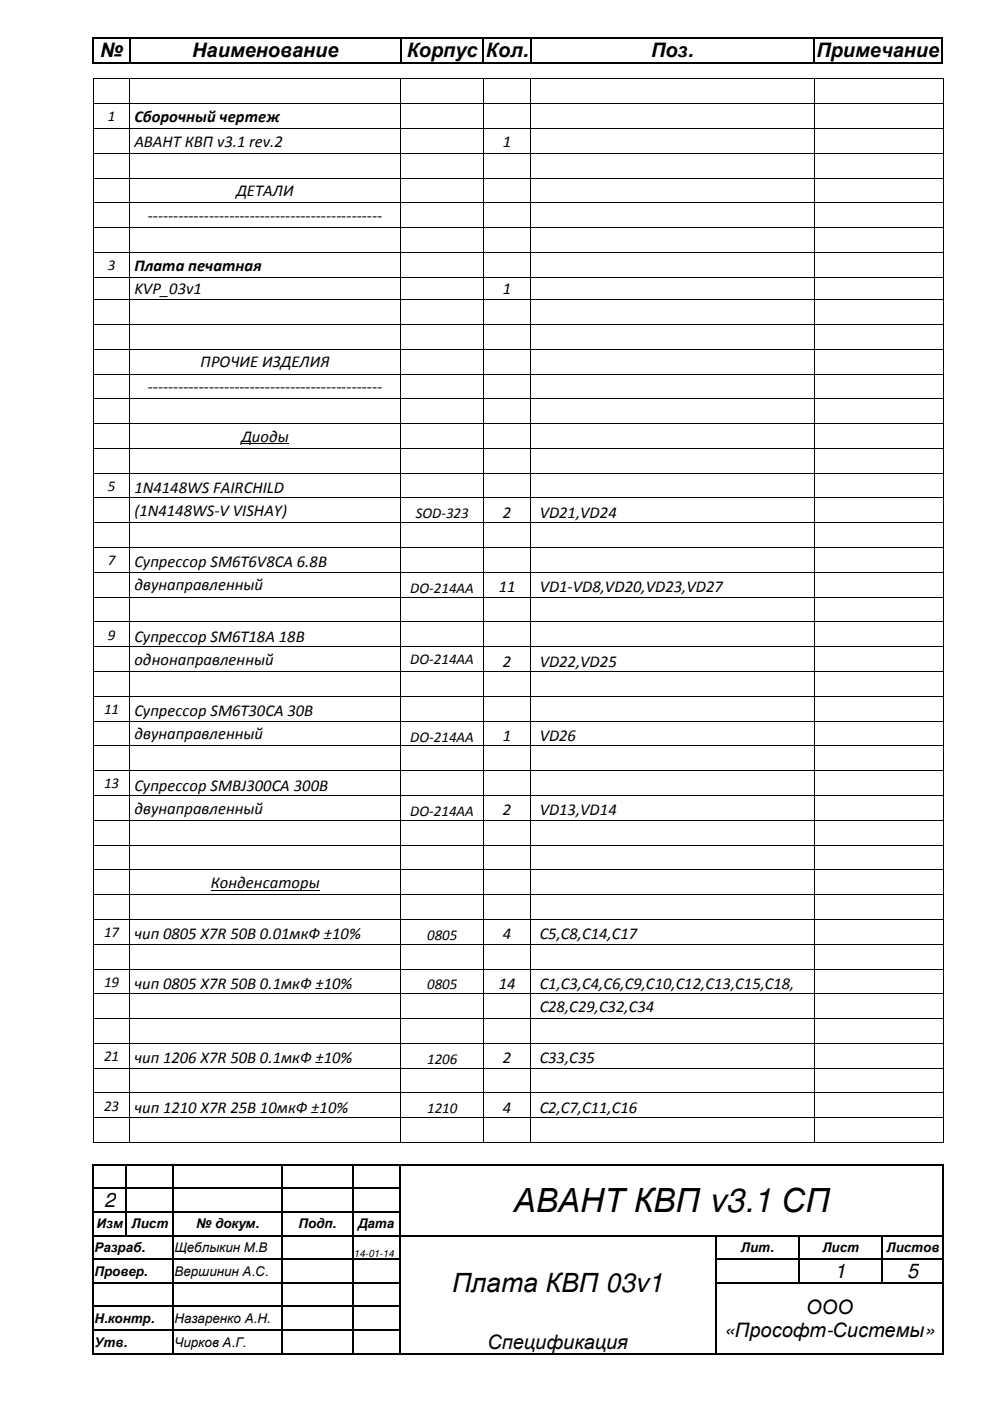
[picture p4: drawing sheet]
<svg xmlns="http://www.w3.org/2000/svg" width="210mm" height="297mm" viewBox="0 0 210 297" stroke-linecap="round" stroke-linejoin="round" font-family="sans-serif">
<defs><g id="words">
<text font-size="7.1" x="108.9" y="257">АВАНТ КВП v3.1 СП</text>
<text font-size="5.6" x="95.8" y="274">Плата КВП 03v1</text>
<g font-size="4.2">
<text x="21.2" y="12.1">№</text>
<text x="40.8" y="12.1">Наименование</text>
<text x="86.2" y="12.1">Корпус</text>
<text x="103" y="12.1">Кол.</text>
<text x="138" y="12.1">Поз.</text>
<text x="173.1" y="12.1">Примечание</text>
<text x="22.1" y="255.9">2</text>
<text x="177" y="271">1</text>
<text x="192.4" y="271">5</text>
<text x="170.9" y="278.5">ООО</text>
<text x="103.3" y="286">Спецификация</text>
<text x="153.5" y="283.4">«Прософт-Системы»</text>
</g>
<g font-size="3.5">
<text x="28.5" y="25.8">Сборочный чертеж</text>
<text x="28.5" y="31.1">АВАНТ КВП v3.1 rev.2</text>
<text x="106.6" y="31.1">1</text>
<text x="50.1" y="41.6">ДЕТАЛИ</text>
<text x="31.4" y="46.8">----------------------------------------------</text>
<text x="28.5" y="57.4">Плата печатная</text>
<text x="28.5" y="62.4">KVP_03v1</text>
<text x="106.6" y="62.4">1</text>
<text x="42.5" y="77.9">ПРОЧИЕ ИЗДЕЛИЯ</text>
<text x="31.4" y="83.1">----------------------------------------------</text>
<text x="51.2" y="93.6">Диоды</text>
<text x="28.5" y="104.6">1N4148WS FAIRCHILD</text>
<text x="28.5" y="109.4">(1N4148WS-V VISHAY)</text>
<text x="106.6" y="109.8">2</text>
<text x="114.4" y="109.8">VD21,VD24</text>
<text x="28.5" y="120.3">Супрессор SM6T6V8CA 6.8В</text>
<text x="28.5" y="125.2">двунаправленный</text>
<text x="105.7" y="125.6">11</text>
<text x="114.4" y="125.6">VD1-VD8,VD20,VD23,VD27</text>
<text x="28.5" y="136.1">Супрессор SM6T18A 18В</text>
<text x="28.5" y="141">однонаправленный</text>
<text x="106.6" y="141.4">2</text>
<text x="114.4" y="141.4">VD22,VD25</text>
<text x="28.5" y="151.8">Супрессор SM6T30CA 30В</text>
<text x="28.5" y="156.7">двунаправленный</text>
<text x="106.6" y="157.1">1</text>
<text x="114.4" y="157.1">VD26</text>
<text x="28.5" y="167.6">Супрессор SMBJ300CA 300B</text>
<text x="28.5" y="172.5">двунаправленный</text>
<text x="106.6" y="172.9">2</text>
<text x="114.4" y="172.9">VD13,VD14</text>
<text x="44.7" y="188.3">Конденсаторы</text>
<text x="28.5" y="199.2">чип 0805 X7R 50В 0.01мкФ ±10%</text>
<text x="106.6" y="199.2">4</text>
<text x="114.4" y="199.2">C5,C8,C14,C17</text>
<text x="28.5" y="209.7">чип 0805 X7R 50В 0.1мкФ ±10%</text>
<text x="105.7" y="209.7">14</text>
<text x="114.4" y="209.7">C1,C3,C4,C6,C9,C10,C12,C13,C15,C18,</text>
<text x="114.4" y="214.5">C28,C29,C32,C34</text>
<text x="28.5" y="225.5">чип 1206 X7R 50В 0.1мкФ ±10%</text>
<text x="106.6" y="225.5">2</text>
<text x="114.4" y="225.5">C33,C35</text>
<text x="28.5" y="236">чип 1210 X7R 25В 10мкФ ±10%</text>
<text x="106.6" y="236">4</text>
<text x="114.4" y="236">C2,C7,C11,C16</text>
</g>
<g font-size="3.2">
<text x="22.9" y="25.7">1</text>
<text x="22.9" y="57.2">3</text>
<text x="22.9" y="104.1">5</text>
<text x="88.1" y="109.9">SOD-323</text>
<text x="22.9" y="119.8">7</text>
<text x="87" y="125.7">DO-214AA</text>
<text x="22.9" y="135.6">9</text>
<text x="87" y="140.8">DO-214AA</text>
<text x="22.1" y="151.3">11</text>
<text x="87" y="157.2">DO-214AA</text>
<text x="22.1" y="167.1">13</text>
<text x="87" y="173">DO-214AA</text>
<text x="22.1" y="198.7">17</text>
<text x="90.6" y="199.3">0805</text>
<text x="22.1" y="209.2">19</text>
<text x="90.6" y="209.8">0805</text>
<text x="22.1" y="225">21</text>
<text x="90.6" y="225.6">1206</text>
<text x="22.1" y="235.5">23</text>
<text x="90.6" y="236.1">1210</text>
</g>
<g font-size="2.8">
<text x="20.5" y="260.4">Изм</text>
<text x="27.9" y="260.4">Лист</text>
<text x="41.6" y="260.4">№ докум.</text>
<text x="63.3" y="260.4">Подп.</text>
<text x="75.9" y="260.4">Дата</text>
<text x="20" y="265.4">Разраб.</text>
<text x="37" y="265.4">Щеблыкин М.В</text>
<text x="157.1" y="265.4">Лит.</text>
<text x="174.4" y="265.4">Лист</text>
<text x="188" y="265.4">Листов</text>
<text x="20" y="270.5">Провер.</text>
<text x="37" y="270.5">Вершинин А.С.</text>
<text x="20" y="280.5">Н.контр.</text>
<text x="37" y="280.5">Назаренко А.Н.</text>
<text x="20" y="285.5">Утв.</text>
<text x="37" y="285.5">Чирков А.Г.</text>
</g>
<text font-size="2.1" x="75" y="266.5">14-01-14</text>
</g></defs>
<g fill="#000">
<path d="M19.6 8h.3v.3h-.3zM19.6 13.2h.3v.2h-.3zM19.8 16.6h.1v.2h-.1zM27.4 8h.2v.3h-.2zM27.4 13.2h.2v.2h-.2zM27.4 16.6h.2v.2h-.2zM84.9 8h.2v.3h-.2zM84.9 13.2h.2v.2h-.2zM84.9 16.6h.1v.2h-.1zM102.4 8h.2v.3h-.2zM102.4 13.2h.2v.2h-.2zM102.4 16.6h.2v.2h-.2z"/>
<path d="M112.4 8h.2v.3h-.2zM112.4 13.2h.2v.2h-.2zM112.4 16.6h.2v.2h-.2zM172.4 8h.2v.3h-.2zM172.4 13.2h.2v.2h-.2zM172.6 16.6h.1v.2h-.1zM199.6 8h.3v.3h-.3zM199.6 13.2h.3v.2h-.3zM200 16.6h.2v.2h-.2zM19.8 21.9h.1v.2h-.1zM19.8 27.2h.1v.1h-.1zM19.8 32.4h.1v.2h-.1z"/>
<path d="M19.8 37.7h.1v.1h-.1zM27.4 21.9h.2v.2h-.2zM27.4 27.2h.2v.1h-.2zM27.4 32.4h.2v.2h-.2zM27.4 37.7h.2v.1h-.2zM84.9 21.9h.1v.2h-.1zM84.9 27.2h.1v.1h-.1zM84.9 32.4h.1v.2h-.1zM84.9 37.7h.1v.1h-.1zM102.4 21.9h.2v.2h-.2zM102.4 27.2h.2v.1h-.2zM102.4 32.4h.2v.2h-.2z"/>
<path d="M102.4 37.7h.2v.1h-.2zM112.4 21.9h.2v.2h-.2zM112.4 27.2h.2v.1h-.2zM112.4 32.4h.2v.2h-.2zM112.4 37.7h.2v.1h-.2zM172.6 21.9h.1v.2h-.1zM172.6 27.2h.1v.1h-.1zM172.6 32.4h.1v.2h-.1zM172.6 37.7h.1v.1h-.1zM200 21.9h.2v.2h-.2zM200 27.2h.2v.1h-.2zM200 32.4h.2v.2h-.2z"/>
<path d="M200 37.7h.2v.1h-.2zM19.8 42.9h.1v.2h-.1zM19.8 48.2h.1v.1h-.1zM19.8 53.4h.1v.2h-.1zM19.8 58.7h.1v.2h-.1zM27.4 42.9h.2v.2h-.2zM27.4 48.2h.2v.1h-.2zM27.4 53.4h.2v.2h-.2zM27.4 58.7h.2v.2h-.2zM84.9 42.9h.1v.2h-.1zM84.9 48.2h.1v.1h-.1zM84.9 53.4h.1v.2h-.1z"/>
<path d="M84.9 58.7h.1v.2h-.1zM102.4 42.9h.2v.2h-.2zM102.4 48.2h.2v.1h-.2zM102.4 53.4h.2v.2h-.2zM102.4 58.7h.2v.2h-.2zM112.4 42.9h.2v.2h-.2zM112.4 48.2h.2v.1h-.2zM112.4 53.4h.2v.2h-.2zM112.4 58.7h.2v.2h-.2zM172.6 42.9h.1v.2h-.1zM172.6 48.2h.1v.1h-.1zM172.6 53.4h.1v.2h-.1z"/>
<path d="M172.6 58.7h.1v.2h-.1zM200 42.9h.2v.2h-.2zM200 48.2h.2v.1h-.2zM200 53.4h.2v.2h-.2zM200 58.7h.2v.2h-.2zM19.8 63.5h.1v.1h-.1zM19.8 68.7h.1v.2h-.1zM19.8 74h.1v.1h-.1zM19.8 79.2h.1v.2h-.1zM27.4 63.5h.2v.1h-.2zM27.4 68.7h.2v.2h-.2zM27.4 74h.2v.1h-.2z"/>
<path d="M27.4 79.2h.2v.2h-.2zM84.9 63.5h.1v.1h-.1zM84.9 68.7h.1v.2h-.1zM84.9 74h.1v.1h-.1zM84.9 79.2h.1v.2h-.1zM102.4 63.5h.2v.1h-.2zM102.4 68.7h.2v.2h-.2zM102.4 74h.2v.1h-.2zM102.4 79.2h.2v.2h-.2zM112.4 63.5h.2v.1h-.2zM112.4 68.7h.2v.2h-.2zM112.4 74h.2v.1h-.2z"/>
<path d="M112.4 79.2h.2v.2h-.2zM172.6 63.5h.1v.1h-.1zM172.6 68.7h.1v.2h-.1zM172.6 74h.1v.1h-.1zM172.6 79.2h.1v.2h-.1zM200 63.5h.2v.1h-.2zM200 68.7h.2v.2h-.2zM200 74h.2v.1h-.2zM200 79.2h.2v.2h-.2zM19.8 84.5h.1v.2h-.1zM19.8 89.7h.1v.2h-.1zM19.8 95h.1v.2h-.1z"/>
<path d="M27.4 84.5h.2v.2h-.2zM27.4 89.7h.2v.2h-.2zM27.4 95h.2v.2h-.2zM84.9 84.5h.1v.2h-.1zM84.9 89.7h.1v.2h-.1zM84.9 95h.1v.2h-.1zM102.4 84.5h.2v.2h-.2zM102.4 89.7h.2v.2h-.2zM102.4 95h.2v.2h-.2zM112.4 84.5h.2v.2h-.2zM112.4 89.7h.2v.2h-.2zM112.4 95h.2v.2h-.2z"/>
<path d="M172.6 84.5h.1v.2h-.1zM172.6 89.7h.1v.2h-.1zM172.6 95h.1v.2h-.1zM200 84.5h.2v.2h-.2zM200 89.7h.2v.2h-.2zM200 95h.2v.2h-.2zM19.8 100.2h.1v.2h-.1zM19.8 105.5h.1v.2h-.1zM19.8 110.8h.1v.2h-.1zM19.8 116h.1v.2h-.1zM27.4 100.2h.2v.2h-.2zM27.4 105.5h.2v.2h-.2z"/>
<path d="M27.4 110.8h.2v.2h-.2zM27.4 116h.2v.2h-.2zM84.9 100.2h.1v.2h-.1zM84.9 105.5h.1v.2h-.1zM84.9 110.8h.1v.2h-.1zM84.9 116h.1v.2h-.1zM102.4 100.2h.2v.2h-.2zM102.4 105.5h.2v.2h-.2zM102.4 110.8h.2v.2h-.2zM102.4 116h.2v.2h-.2zM112.4 100.2h.2v.2h-.2zM112.4 105.5h.2v.2h-.2z"/>
<path d="M112.4 110.8h.2v.2h-.2zM112.4 116h.2v.2h-.2zM172.6 100.2h.1v.2h-.1zM172.6 105.5h.1v.2h-.1zM172.6 110.8h.1v.2h-.1zM172.6 116h.1v.2h-.1zM200 100.2h.2v.2h-.2zM200 105.5h.2v.2h-.2zM200 110.8h.2v.2h-.2zM200 116h.2v.2h-.2zM19.8 121.3h.1v.2h-.1zM19.8 126.5h.1v.2h-.1z"/>
<path d="M19.8 131.8h.1v.2h-.1zM19.8 137h.1v.2h-.1zM27.4 121.3h.2v.2h-.2zM27.4 126.5h.2v.2h-.2zM27.4 131.8h.2v.2h-.2zM27.4 137h.2v.2h-.2zM84.9 121.3h.1v.2h-.1zM84.9 126.5h.1v.2h-.1zM84.9 131.8h.1v.2h-.1zM84.9 137h.1v.2h-.1zM102.4 121.3h.2v.2h-.2zM102.4 126.5h.2v.2h-.2z"/>
<path d="M102.4 131.8h.2v.2h-.2zM102.4 137h.2v.2h-.2zM112.4 121.3h.2v.2h-.2zM112.4 126.5h.2v.2h-.2zM112.4 131.8h.2v.2h-.2zM112.4 137h.2v.2h-.2zM172.6 121.3h.1v.2h-.1zM172.6 126.5h.1v.2h-.1zM172.6 131.8h.1v.2h-.1zM172.6 137h.1v.2h-.1zM200 121.3h.2v.2h-.2zM200 126.5h.2v.2h-.2z"/>
<path d="M200 131.8h.2v.2h-.2zM200 137h.2v.2h-.2zM19.8 142.3h.1v.2h-.1zM19.8 147.6h.1v.1h-.1zM19.8 152.8h.1v.2h-.1zM19.8 158.1h.1v.1h-.1zM27.4 142.3h.2v.2h-.2zM27.4 147.6h.2v.1h-.2zM27.4 152.8h.2v.2h-.2zM27.4 158.1h.2v.1h-.2zM84.9 142.3h.1v.2h-.1zM84.9 147.6h.1v.1h-.1z"/>
<path d="M84.9 152.8h.1v.2h-.1zM84.9 158.1h.1v.1h-.1zM102.4 142.3h.2v.2h-.2zM102.4 147.6h.2v.1h-.2zM102.4 152.8h.2v.2h-.2zM102.4 158.1h.2v.1h-.2zM112.4 142.3h.2v.2h-.2zM112.4 147.6h.2v.1h-.2zM112.4 152.8h.2v.2h-.2zM112.4 158.1h.2v.1h-.2zM172.6 142.3h.1v.2h-.1zM172.6 147.6h.1v.1h-.1z"/>
<path d="M172.6 152.8h.1v.2h-.1zM172.6 158.1h.1v.1h-.1zM200 142.3h.2v.2h-.2zM200 147.6h.2v.1h-.2zM200 152.8h.2v.2h-.2zM200 158.1h.2v.1h-.2zM19.8 163.3h.1v.2h-.1zM19.8 168.6h.1v.1h-.1zM19.8 173.9h.1v.1h-.1zM19.8 179.1h.1v.2h-.1zM27.4 163.3h.2v.2h-.2zM27.4 168.6h.2v.1h-.2z"/>
<path d="M27.4 173.9h.2v.1h-.2zM27.4 179.1h.2v.2h-.2zM84.9 163.3h.1v.2h-.1zM84.9 168.6h.1v.1h-.1zM84.9 173.9h.1v.1h-.1zM84.9 179.1h.1v.2h-.1zM102.4 163.3h.2v.2h-.2zM102.4 168.6h.2v.1h-.2zM102.4 173.9h.2v.1h-.2zM102.4 179.1h.2v.2h-.2zM112.4 163.3h.2v.2h-.2zM112.4 168.6h.2v.1h-.2z"/>
<path d="M112.4 173.9h.2v.1h-.2zM112.4 179.1h.2v.2h-.2zM172.6 163.3h.1v.2h-.1zM172.6 168.6h.1v.1h-.1zM172.6 173.9h.1v.1h-.1zM172.6 179.1h.1v.2h-.1zM200 163.3h.2v.2h-.2zM200 168.6h.2v.1h-.2zM200 173.9h.2v.1h-.2zM200 179.1h.2v.2h-.2zM19.8 184.4h.1v.1h-.1zM19.8 189.6h.1v.2h-.1z"/>
<path d="M19.8 194.9h.1v.1h-.1zM27.4 184.4h.2v.1h-.2zM27.4 189.6h.2v.2h-.2zM27.4 194.9h.2v.1h-.2zM84.9 184.4h.1v.1h-.1zM84.9 189.6h.1v.2h-.1zM84.9 194.9h.1v.1h-.1zM102.4 184.4h.2v.1h-.2zM102.4 189.6h.2v.2h-.2zM102.4 194.9h.2v.1h-.2zM112.4 184.4h.2v.1h-.2zM112.4 189.6h.2v.2h-.2z"/>
<path d="M112.4 194.9h.2v.1h-.2zM172.6 184.4h.1v.1h-.1zM172.6 189.6h.1v.2h-.1zM172.6 194.9h.1v.1h-.1zM200 184.4h.2v.1h-.2zM200 189.6h.2v.2h-.2zM200 194.9h.2v.1h-.2zM19.8 200.1h.1v.2h-.1zM19.8 205.4h.1v.2h-.1zM19.8 210.7h.1v.1h-.1zM19.8 215.9h.1v.2h-.1zM27.4 200.1h.2v.2h-.2z"/>
<path d="M27.4 205.4h.2v.2h-.2zM27.4 210.7h.2v.1h-.2zM27.4 215.9h.2v.2h-.2zM84.9 200.1h.1v.2h-.1zM84.9 205.4h.1v.2h-.1zM84.9 210.7h.1v.1h-.1zM84.9 215.9h.1v.2h-.1zM102.4 200.1h.2v.2h-.2zM102.4 205.4h.2v.2h-.2zM102.4 210.7h.2v.1h-.2zM102.4 215.9h.2v.2h-.2zM112.4 200.1h.2v.2h-.2z"/>
<path d="M112.4 205.4h.2v.2h-.2zM112.4 210.7h.2v.1h-.2zM112.4 215.9h.2v.2h-.2zM172.6 200.1h.1v.2h-.1zM172.6 205.4h.1v.2h-.1zM172.6 210.7h.1v.1h-.1zM172.6 215.9h.1v.2h-.1zM200 200.1h.2v.2h-.2zM200 205.4h.2v.2h-.2zM200 210.7h.2v.1h-.2zM200 215.9h.2v.2h-.2zM19.8 221.1h.1v.2h-.1z"/>
<path d="M19.8 226.4h.1v.2h-.1zM19.8 231.6h.1v.2h-.1zM19.8 236.9h.1v.2h-.1zM27.4 221.1h.2v.2h-.2zM27.4 226.4h.2v.2h-.2zM27.4 231.6h.2v.2h-.2zM27.4 236.9h.2v.2h-.2zM84.9 221.1h.1v.2h-.1zM84.9 226.4h.1v.2h-.1zM84.9 231.6h.1v.2h-.1zM84.9 236.9h.1v.2h-.1zM102.4 221.1h.2v.2h-.2z"/>
<path d="M102.4 226.4h.2v.2h-.2zM102.4 231.6h.2v.2h-.2zM102.4 236.9h.2v.2h-.2zM112.4 221.1h.2v.2h-.2zM112.4 226.4h.2v.2h-.2zM112.4 231.6h.2v.2h-.2zM112.4 236.9h.2v.2h-.2zM172.6 221.1h.1v.2h-.1zM172.6 226.4h.1v.2h-.1zM172.6 231.6h.1v.2h-.1zM172.6 236.9h.1v.2h-.1zM200 221.1h.2v.2h-.2z"/>
<path d="M200 226.4h.2v.2h-.2zM200 231.6h.2v.2h-.2zM200 236.9h.2v.2h-.2zM19.6 246.8h.3v.3h-.3zM19.6 251.8h.3v.3h-.3zM19.6 256.8h.3v.3h-.3zM19.8 242.2h.1v.2h-.1zM26.6 246.8h.3v.3h-.3zM26.6 251.8h.3v.3h-.3zM26.6 256.8h.3v.3h-.3zM27.4 242.2h.2v.2h-.2zM36.6 246.8h.3v.3h-.3z"/>
<path d="M36.6 251.8h.3v.3h-.3zM36.6 256.8h.3v.3h-.3zM59.6 246.8h.3v.3h-.3zM59.6 251.8h.3v.3h-.3zM59.6 256.8h.3v.3h-.3zM74.6 246.8h.3v.3h-.3zM74.6 251.8h.3v.3h-.3zM74.6 256.8h.3v.3h-.3zM84.6 246.8h.3v.3h-.3zM84.6 251.8h.3v.3h-.3zM84.6 256.8h.3v.3h-.3zM84.9 242.2h.1v.2h-.1z"/>
<path d="M102.4 242.2h.2v.2h-.2zM112.4 242.2h.2v.2h-.2zM172.6 242.2h.1v.2h-.1zM199.9 246.8h.3v.3h-.3zM199.9 251.8h.3v.3h-.3zM199.9 256.8h.3v.3h-.3zM200 242.2h.2v.2h-.2zM19.6 261.8h.3v.3h-.3zM19.6 266.9h.3v.2h-.3zM19.6 271.9h.3v.2h-.3zM19.6 276.9h.3v.2h-.3zM26.6 261.8h.3v.3h-.3z"/>
<path d="M36.6 261.8h.3v.3h-.3zM36.6 266.9h.3v.2h-.3zM36.6 271.9h.3v.2h-.3zM36.6 276.9h.3v.2h-.3zM59.6 261.8h.3v.3h-.3zM59.6 266.9h.3v.2h-.3zM59.6 271.9h.3v.2h-.3zM59.6 276.9h.3v.2h-.3zM74.6 261.8h.3v.3h-.3zM74.6 266.9h.3v.2h-.3zM74.6 271.9h.3v.2h-.3zM74.6 276.9h.3v.2h-.3z"/>
<path d="M84.6 261.8h.3v.3h-.3zM84.6 266.9h.3v.2h-.3zM84.6 271.9h.3v.2h-.3zM84.6 276.9h.3v.2h-.3zM151.6 261.8h.3v.3h-.3zM151.6 266.9h.3v.2h-.3zM151.6 271.9h.3v.2h-.3zM151.6 276.9h.3v.2h-.3zM169.3 261.8h.2v.3h-.2zM169.3 266.9h.2v.2h-.2zM169.3 271.9h.2v.2h-.2zM186.9 261.8h.3v.3h-.3z"/>
<path d="M186.9 266.9h.3v.2h-.3zM186.9 271.9h.3v.2h-.3zM199.9 261.8h.3v.3h-.3zM199.9 266.9h.3v.2h-.3zM199.9 271.9h.3v.2h-.3zM199.9 276.9h.3v.2h-.3zM19.6 281.9h.3v.3h-.3zM19.6 286.9h.3v.2h-.3zM36.6 281.9h.3v.3h-.3zM36.6 286.9h.3v.2h-.3zM59.6 281.9h.3v.3h-.3zM59.6 286.9h.3v.2h-.3z"/>
<path d="M74.6 281.9h.3v.3h-.3zM74.6 286.9h.3v.2h-.3zM84.6 281.9h.3v.3h-.3zM84.6 286.9h.3v.2h-.3zM151.6 281.9h.3v.3h-.3zM151.6 286.9h.3v.2h-.3zM199.9 281.9h.3v.3h-.3zM199.9 286.9h.3v.2h-.3z"/>
</g>
<g fill="none" stroke="#000" stroke-width=".25">
<path d="M19.7 8.3v4.9M19.9 8.1h7.5M19.9 13.3h7.5M27.5 8.3v4.9M27.6 8.1h57.3M27.6 13.3h57.3M85 8.3v4.9M85.1 8.1h17.3M85.1 13.3h17.3M102.5 8.3v4.9M102.6 8.1h9.8M102.6 13.3h9.8"/>
<path d="M112.5 8.3v4.9M112.6 8.1h59.8M112.6 13.3h59.8M172.5 8.3v4.9M172.6 8.1h27M172.6 13.3h27M199.7 8.3v4.9M19.7 247.1v4.7M19.7 252.1v4.7M19.7 257.1v4.7M19.9 246.9h6.7M19.9 252h6.7"/>
<path d="M19.9 257h6.7M26.8 247.1v4.7M26.8 252.1v4.7M26.8 257.1v4.7M26.9 246.9h9.7M26.9 252h9.7M26.9 257h9.7M36.7 247.1v4.7M36.7 252.1v4.7M36.7 257.1v4.7M36.9 246.9h22.7M36.9 252h22.7"/>
<path d="M36.9 257h22.7M59.7 247.1v4.7M59.7 252.1v4.7M59.7 257.1v4.7M59.9 246.9h14.7M59.9 252h14.7M59.9 257h14.7M74.8 247.1v4.7M74.8 252.1v4.7M74.8 257.1v4.7M74.9 246.9h9.7M74.9 252h9.7"/>
<path d="M74.9 257h9.7M84.8 247.1v4.7M84.8 252.1v4.7M84.8 257.1v4.7M84.9 246.9h115M200 247.1v4.7M200 252.1v4.7M200 257.1v4.7M19.7 262.1v4.8M19.7 267.1v4.8M19.7 272.1v4.8M19.7 277.1v4.8"/>
<path d="M19.9 262h6.7M19.9 267h16.7M19.9 272h16.7M19.9 277h16.7M26.9 262h9.7M36.7 262.1v4.8M36.7 267.1v4.8M36.7 272.1v4.8M36.7 277.1v4.8M36.9 262h22.7M36.9 267h22.7M36.9 272h22.7"/>
<path d="M36.9 277h22.7M59.7 262.1v4.8M59.7 267.1v4.8M59.7 272.1v4.8M59.7 277.1v4.8M59.9 262h14.7M59.9 267h14.7M59.9 272h14.7M59.9 277h14.7M74.8 262.1v4.8M74.8 267.1v4.8M74.8 272.1v4.8"/>
<path d="M74.8 277.1v4.8M74.9 262h9.7M74.9 267h9.7M74.9 272h9.7M74.9 277h9.7M84.8 262.1v4.8M84.8 267.1v4.8M84.8 272.1v4.8M84.8 277.1v4.8M84.9 262h66.7M151.8 262.1v4.8M151.8 267.1v4.8"/>
<path d="M151.8 272.1v4.8M151.8 277.1v4.8M151.9 262h17.4M151.9 267h17.4M151.9 272h17.4M169.4 262.1v4.8M169.4 267.1v4.8M169.5 262h17.4M169.5 267h17.4M169.5 272h17.4M187.1 262.1v4.8M187.1 267.1v4.8"/>
<path d="M187.2 262h12.7M187.2 267h12.7M187.2 272h12.7M200 262.1v4.8M200 267.1v4.8M200 272.1v4.8M200 277.1v4.8M19.7 282.2v4.7M19.9 282h16.7M19.9 287h16.7M36.7 282.2v4.7M36.9 282h22.7"/>
<path d="M36.9 287h22.7M59.7 282.2v4.7M59.9 282h14.7M59.9 287h14.7M74.8 282.2v4.7M74.9 282h9.7M74.9 287h9.7M84.8 282.2v4.7M84.9 287h66.7M151.8 282.2v4.7M151.9 287h48M200 282.2v4.7"/>
</g>
<g fill="none" stroke="#000" stroke-width=".21">
<path d="M19.9 16.8v5.1M19.9 16.7h7.5M27.5 16.8v5.1M27.6 16.7h57.3M85 16.8v5.1M85 16.7h17.4M102.5 16.8v5.1M102.6 16.7h9.8M112.5 16.8v5.1M112.6 16.7h60M172.6 16.8v5.1M172.7 16.7h27.3"/>
<path d="M200.1 16.8v5.1M19.9 22.1v5.1M19.9 27.3v5.1M19.9 32.6v5.1M19.9 37.8v5.1M19.9 22h7.5M19.9 27.3h7.5M19.9 32.5h7.5M19.9 37.8h7.5M27.5 22.1v5.1M27.5 27.3v5.1M27.5 32.6v5.1"/>
<path d="M27.5 37.8v5.1M27.6 22h57.3M27.6 27.3h57.3M27.6 32.5h57.3M27.6 37.8h57.3M85 22.1v5.1M85 27.3v5.1M85 32.6v5.1M85 37.8v5.1M85 22h17.4M85 27.3h17.4M85 32.5h17.4"/>
<path d="M85 37.8h17.4M102.5 22.1v5.1M102.5 27.3v5.1M102.5 32.6v5.1M102.5 37.8v5.1M102.6 22h9.8M102.6 27.3h9.8M102.6 32.5h9.8M102.6 37.8h9.8M112.5 22.1v5.1M112.5 27.3v5.1M112.5 32.6v5.1"/>
<path d="M112.5 37.8v5.1M112.6 22h60M112.6 27.3h60M112.6 32.5h60M112.6 37.8h60M172.6 22.1v5.1M172.6 27.3v5.1M172.6 32.6v5.1M172.6 37.8v5.1M172.7 22h27.3M172.7 27.3h27.3M172.7 32.5h27.3"/>
<path d="M172.7 37.8h27.3M200.1 22.1v5.1M200.1 27.3v5.1M200.1 32.6v5.1M200.1 37.8v5.1M19.9 43.1v5.1M19.9 48.3v5.1M19.9 53.6v5.1M19.9 58.9v4.6M19.9 43h7.5M19.9 48.3h7.5M19.9 53.5h7.5"/>
<path d="M19.9 58.8h7.5M27.5 43.1v5.1M27.5 48.3v5.1M27.5 53.6v5.1M27.5 58.9v4.6M27.6 43h57.3M27.6 48.3h57.3M27.6 53.5h57.3M27.6 58.8h57.3M85 43.1v5.1M85 48.3v5.1M85 53.6v5.1"/>
<path d="M85 58.9v4.6M85 43h17.4M85 48.3h17.4M85 53.5h17.4M85 58.8h17.4M102.5 43.1v5.1M102.5 48.3v5.1M102.5 53.6v5.1M102.5 58.9v4.6M102.6 43h9.8M102.6 48.3h9.8M102.6 53.5h9.8"/>
<path d="M102.6 58.8h9.8M112.5 43.1v5.1M112.5 48.3v5.1M112.5 53.6v5.1M112.5 58.9v4.6M112.6 43h60M112.6 48.3h60M112.6 53.5h60M112.6 58.8h60M172.6 43.1v5.1M172.6 48.3v5.1M172.6 53.6v5.1"/>
<path d="M172.6 58.9v4.6M172.7 43h27.3M172.7 48.3h27.3M172.7 53.5h27.3M172.7 58.8h27.3M200.1 43.1v5.1M200.1 48.3v5.1M200.1 53.6v5.1M200.1 58.9v4.6M19.9 63.6v5.1M19.9 68.9v5.1M19.9 74.1v5.1"/>
<path d="M19.9 79.4v5.1M19.9 63.5h7.5M19.9 68.8h7.5M19.9 74h7.5M19.9 79.3h7.5M27.5 63.6v5.1M27.5 68.9v5.1M27.5 74.1v5.1M27.5 79.4v5.1M27.6 63.5h57.3M27.6 68.8h57.3M27.6 74h57.3"/>
<path d="M27.6 79.3h57.3M85 63.6v5.1M85 68.9v5.1M85 74.1v5.1M85 79.4v5.1M85 63.5h17.4M85 68.8h17.4M85 74h17.4M85 79.3h17.4M102.5 63.6v5.1M102.5 68.9v5.1M102.5 74.1v5.1"/>
<path d="M102.5 79.4v5.1M102.6 63.5h9.8M102.6 68.8h9.8M102.6 74h9.8M102.6 79.3h9.8M112.5 63.6v5.1M112.5 68.9v5.1M112.5 74.1v5.1M112.5 79.4v5.1M112.6 63.5h60M112.6 68.8h60M112.6 74h60"/>
<path d="M112.6 79.3h60M172.6 63.6v5.1M172.6 68.9v5.1M172.6 74.1v5.1M172.6 79.4v5.1M172.7 63.5h27.3M172.7 68.8h27.3M172.7 74h27.3M172.7 79.3h27.3M200.1 63.6v5.1M200.1 68.9v5.1M200.1 74.1v5.1"/>
<path d="M200.1 79.4v5.1M19.9 84.7v5M19.9 89.9v5.1M19.9 95.2v5M19.9 84.6h7.5M19.9 89.8h7.5M19.9 95.1h7.5M27.5 84.7v5M27.5 89.9v5.1M27.5 95.2v5M27.6 84.6h57.3M27.6 89.8h57.3"/>
<path d="M27.6 95.1h57.3M51.2 94.1h10.1M85 84.7v5M85 89.9v5.1M85 95.2v5M85 84.6h17.4M85 89.8h17.4M85 95.1h17.4M102.5 84.7v5M102.5 89.9v5.1M102.5 95.2v5M102.6 84.6h9.8"/>
<path d="M102.6 89.8h9.8M102.6 95.1h9.8M112.5 84.7v5M112.5 89.9v5.1M112.5 95.2v5M112.6 84.6h60M112.6 89.8h60M112.6 95.1h60M172.6 84.7v5M172.6 89.9v5.1M172.6 95.2v5M172.7 84.6h27.3"/>
<path d="M172.7 89.8h27.3M172.7 95.1h27.3M200.1 84.7v5M200.1 89.9v5.1M200.1 95.2v5M19.9 100.4v5.1M19.9 105.7v5.1M19.9 111v5M19.9 116.2v5.1M19.9 100.3h7.5M19.9 105.6h7.5M19.9 110.9h7.5"/>
<path d="M19.9 116.1h7.5M27.5 100.4v5.1M27.5 105.7v5.1M27.5 111v5M27.5 116.2v5.1M27.6 100.3h57.3M27.6 105.6h57.3M27.6 110.9h57.3M27.6 116.1h57.3M85 100.4v5.1M85 105.7v5.1M85 111v5"/>
<path d="M85 116.2v5.1M85 100.3h17.4M85 105.6h17.4M85 110.9h17.4M85 116.1h17.4M102.5 100.4v5.1M102.5 105.7v5.1M102.5 111v5M102.5 116.2v5.1M102.6 100.3h9.8M102.6 105.6h9.8M102.6 110.9h9.8"/>
<path d="M102.6 116.1h9.8M112.5 100.4v5.1M112.5 105.7v5.1M112.5 111v5M112.5 116.2v5.1M112.6 100.3h60M112.6 105.6h60M112.6 110.9h60M112.6 116.1h60M172.6 100.4v5.1M172.6 105.7v5.1M172.6 111v5"/>
<path d="M172.6 116.2v5.1M172.7 100.3h27.3M172.7 105.6h27.3M172.7 110.9h27.3M172.7 116.1h27.3M200.1 100.4v5.1M200.1 105.7v5.1M200.1 111v5M200.1 116.2v5.1M19.9 121.5v5M19.9 126.7v5.1M19.9 132v5"/>
<path d="M19.9 137.2v5.1M19.9 121.4h7.5M19.9 126.6h7.5M19.9 131.9h7.5M19.9 137.1h7.5M27.5 121.5v5M27.5 126.7v5.1M27.5 132v5M27.5 137.2v5.1M27.6 121.4h57.3M27.6 126.6h57.3M27.6 131.9h57.3"/>
<path d="M27.6 137.1h57.3M85 121.5v5M85 126.7v5.1M85 132v5M85 137.2v5.1M85 121.4h17.4M85 126.6h17.4M85 131.9h17.4M85 137.1h17.4M102.5 121.5v5M102.5 126.7v5.1M102.5 132v5"/>
<path d="M102.5 137.2v5.1M102.6 121.4h9.8M102.6 126.6h9.8M102.6 131.9h9.8M102.6 137.1h9.8M112.5 121.5v5M112.5 126.7v5.1M112.5 132v5M112.5 137.2v5.1M112.6 121.4h60M112.6 126.6h60M112.6 131.9h60"/>
<path d="M112.6 137.1h60M172.6 121.5v5M172.6 126.7v5.1M172.6 132v5M172.6 137.2v5.1M172.7 121.4h27.3M172.7 126.6h27.3M172.7 131.9h27.3M172.7 137.1h27.3M200.1 121.5v5M200.1 126.7v5.1M200.1 132v5"/>
<path d="M200.1 137.2v5.1M19.9 142.5v5.1M19.9 147.7v5.1M19.9 153v5.1M19.9 158.2v5.1M19.9 142.4h7.5M19.9 147.7h7.5M19.9 152.9h7.5M19.9 158.2h7.5M27.5 142.5v5.1M27.5 147.7v5.1M27.5 153v5.1"/>
<path d="M27.5 158.2v5.1M27.6 142.4h57.3M27.6 147.7h57.3M27.6 152.9h57.3M27.6 158.2h57.3M85 142.5v5.1M85 147.7v5.1M85 153v5.1M85 158.2v5.1M85 142.4h17.4M85 147.7h17.4M85 152.9h17.4"/>
<path d="M85 158.2h17.4M102.5 142.5v5.1M102.5 147.7v5.1M102.5 153v5.1M102.5 158.2v5.1M102.6 142.4h9.8M102.6 147.7h9.8M102.6 152.9h9.8M102.6 158.2h9.8M112.5 142.5v5.1M112.5 147.7v5.1M112.5 153v5.1"/>
<path d="M112.5 158.2v5.1M112.6 142.4h60M112.6 147.7h60M112.6 152.9h60M112.6 158.2h60M172.6 142.5v5.1M172.6 147.7v5.1M172.6 153v5.1M172.6 158.2v5.1M172.7 142.4h27.3M172.7 147.7h27.3M172.7 152.9h27.3"/>
<path d="M172.7 158.2h27.3M200.1 142.5v5.1M200.1 147.7v5.1M200.1 153v5.1M200.1 158.2v5.1M19.9 163.5v5.1M19.9 168.7v5.2M19.9 174v5.1M19.9 179.3v5.1M19.9 163.4h7.5M19.9 168.7h7.5M19.9 173.9h7.5"/>
<path d="M19.9 179.2h7.5M27.5 163.5v5.1M27.5 168.7v5.2M27.5 174v5.1M27.5 179.3v5.1M27.6 163.4h57.3M27.6 168.7h57.3M27.6 173.9h57.3M27.6 179.2h57.3M85 163.5v5.1M85 168.7v5.2M85 174v5.1"/>
<path d="M85 179.3v5.1M85 163.4h17.4M85 168.7h17.4M85 173.9h17.4M85 179.2h17.4M102.5 163.5v5.1M102.5 168.7v5.2M102.5 174v5.1M102.5 179.3v5.1M102.6 163.4h9.8M102.6 168.7h9.8M102.6 173.9h9.8"/>
<path d="M102.6 179.2h9.8M112.5 163.5v5.1M112.5 168.7v5.2M112.5 174v5.1M112.5 179.3v5.1M112.6 163.4h60M112.6 168.7h60M112.6 173.9h60M112.6 179.2h60M172.6 163.5v5.1M172.6 168.7v5.2M172.6 174v5.1"/>
<path d="M172.6 179.3v5.1M172.7 163.4h27.3M172.7 168.7h27.3M172.7 173.9h27.3M172.7 179.2h27.3M200.1 163.5v5.1M200.1 168.7v5.2M200.1 174v5.1M200.1 179.3v5.1M19.9 184.5v5.1M19.9 189.8v5.1M19.9 195v5.1"/>
<path d="M19.9 184.4h7.5M19.9 189.7h7.5M19.9 194.9h7.5M27.5 184.5v5.1M27.5 189.8v5.1M27.5 195v5.1M27.6 184.4h57.3M27.6 189.7h57.3M27.6 194.9h57.3M44.7 188.7h23M85 184.5v5.1M85 189.8v5.1"/>
<path d="M85 195v5.1M85 184.4h17.4M85 189.7h17.4M85 194.9h17.4M102.5 184.5v5.1M102.5 189.8v5.1M102.5 195v5.1M102.6 184.4h9.8M102.6 189.7h9.8M102.6 194.9h9.8M112.5 184.5v5.1M112.5 189.8v5.1"/>
<path d="M112.5 195v5.1M112.6 184.4h60M112.6 189.7h60M112.6 194.9h60M172.6 184.5v5.1M172.6 189.8v5.1M172.6 195v5.1M172.7 184.4h27.3M172.7 189.7h27.3M172.7 194.9h27.3M200.1 184.5v5.1M200.1 189.8v5.1"/>
<path d="M200.1 195v5.1M19.9 200.3v5.1M19.9 205.6v5.1M19.9 210.8v5.1M19.9 216.1v5M19.9 200.2h7.5M19.9 205.5h7.5M19.9 210.7h7.5M19.9 216h7.5M27.5 200.3v5.1M27.5 205.6v5.1M27.5 210.8v5.1"/>
<path d="M27.5 216.1v5M27.6 200.2h57.3M27.6 205.5h57.3M27.6 210.7h57.3M27.6 216h57.3M85 200.3v5.1M85 205.6v5.1M85 210.8v5.1M85 216.1v5M85 200.2h17.4M85 205.5h17.4M85 210.7h17.4"/>
<path d="M85 216h17.4M102.5 200.3v5.1M102.5 205.6v5.1M102.5 210.8v5.1M102.5 216.1v5M102.6 200.2h9.8M102.6 205.5h9.8M102.6 210.7h9.8M102.6 216h9.8M112.5 200.3v5.1M112.5 205.6v5.1M112.5 210.8v5.1"/>
<path d="M112.5 216.1v5M112.6 200.2h60M112.6 205.5h60M112.6 210.7h60M112.6 216h60M172.6 200.3v5.1M172.6 205.6v5.1M172.6 210.8v5.1M172.6 216.1v5M172.7 200.2h27.3M172.7 205.5h27.3M172.7 210.7h27.3"/>
<path d="M172.7 216h27.3M200.1 200.3v5.1M200.1 205.6v5.1M200.1 210.8v5.1M200.1 216.1v5M19.9 221.3v5.1M19.9 226.6v5M19.9 231.8v5.1M19.9 237.1v5.1M19.9 221.2h7.5M19.9 226.5h7.5M19.9 231.7h7.5"/>
<path d="M19.9 237h7.5M27.5 221.3v5.1M27.5 226.6v5M27.5 231.8v5.1M27.5 237.1v5.1M27.6 221.2h57.3M27.6 226.5h57.3M27.6 231.7h57.3M27.6 237h57.3M85 221.3v5.1M85 226.6v5M85 231.8v5.1"/>
<path d="M85 237.1v5.1M85 221.2h17.4M85 226.5h17.4M85 231.7h17.4M85 237h17.4M102.5 221.3v5.1M102.5 226.6v5M102.5 231.8v5.1M102.5 237.1v5.1M102.6 221.2h9.8M102.6 226.5h9.8M102.6 231.7h9.8"/>
<path d="M102.6 237h9.8M112.5 221.3v5.1M112.5 226.6v5M112.5 231.8v5.1M112.5 237.1v5.1M112.6 221.2h60M112.6 226.5h60M112.6 231.7h60M112.6 237h60M172.6 221.3v5.1M172.6 226.6v5M172.6 231.8v5.1"/>
<path d="M172.6 237.1v5.1M172.7 221.2h27.3M172.7 226.5h27.3M172.7 231.7h27.3M172.7 237h27.3M200.1 221.3v5.1M200.1 226.6v5M200.1 231.8v5.1M200.1 237.1v5.1M19.9 242.3h7.5M27.6 242.3h57.3M85 242.3h17.4"/>
<path d="M102.6 242.3h9.8M112.6 242.3h60M172.7 242.3h27.3"/>
</g>
<use href="#words"/>
</svg>
